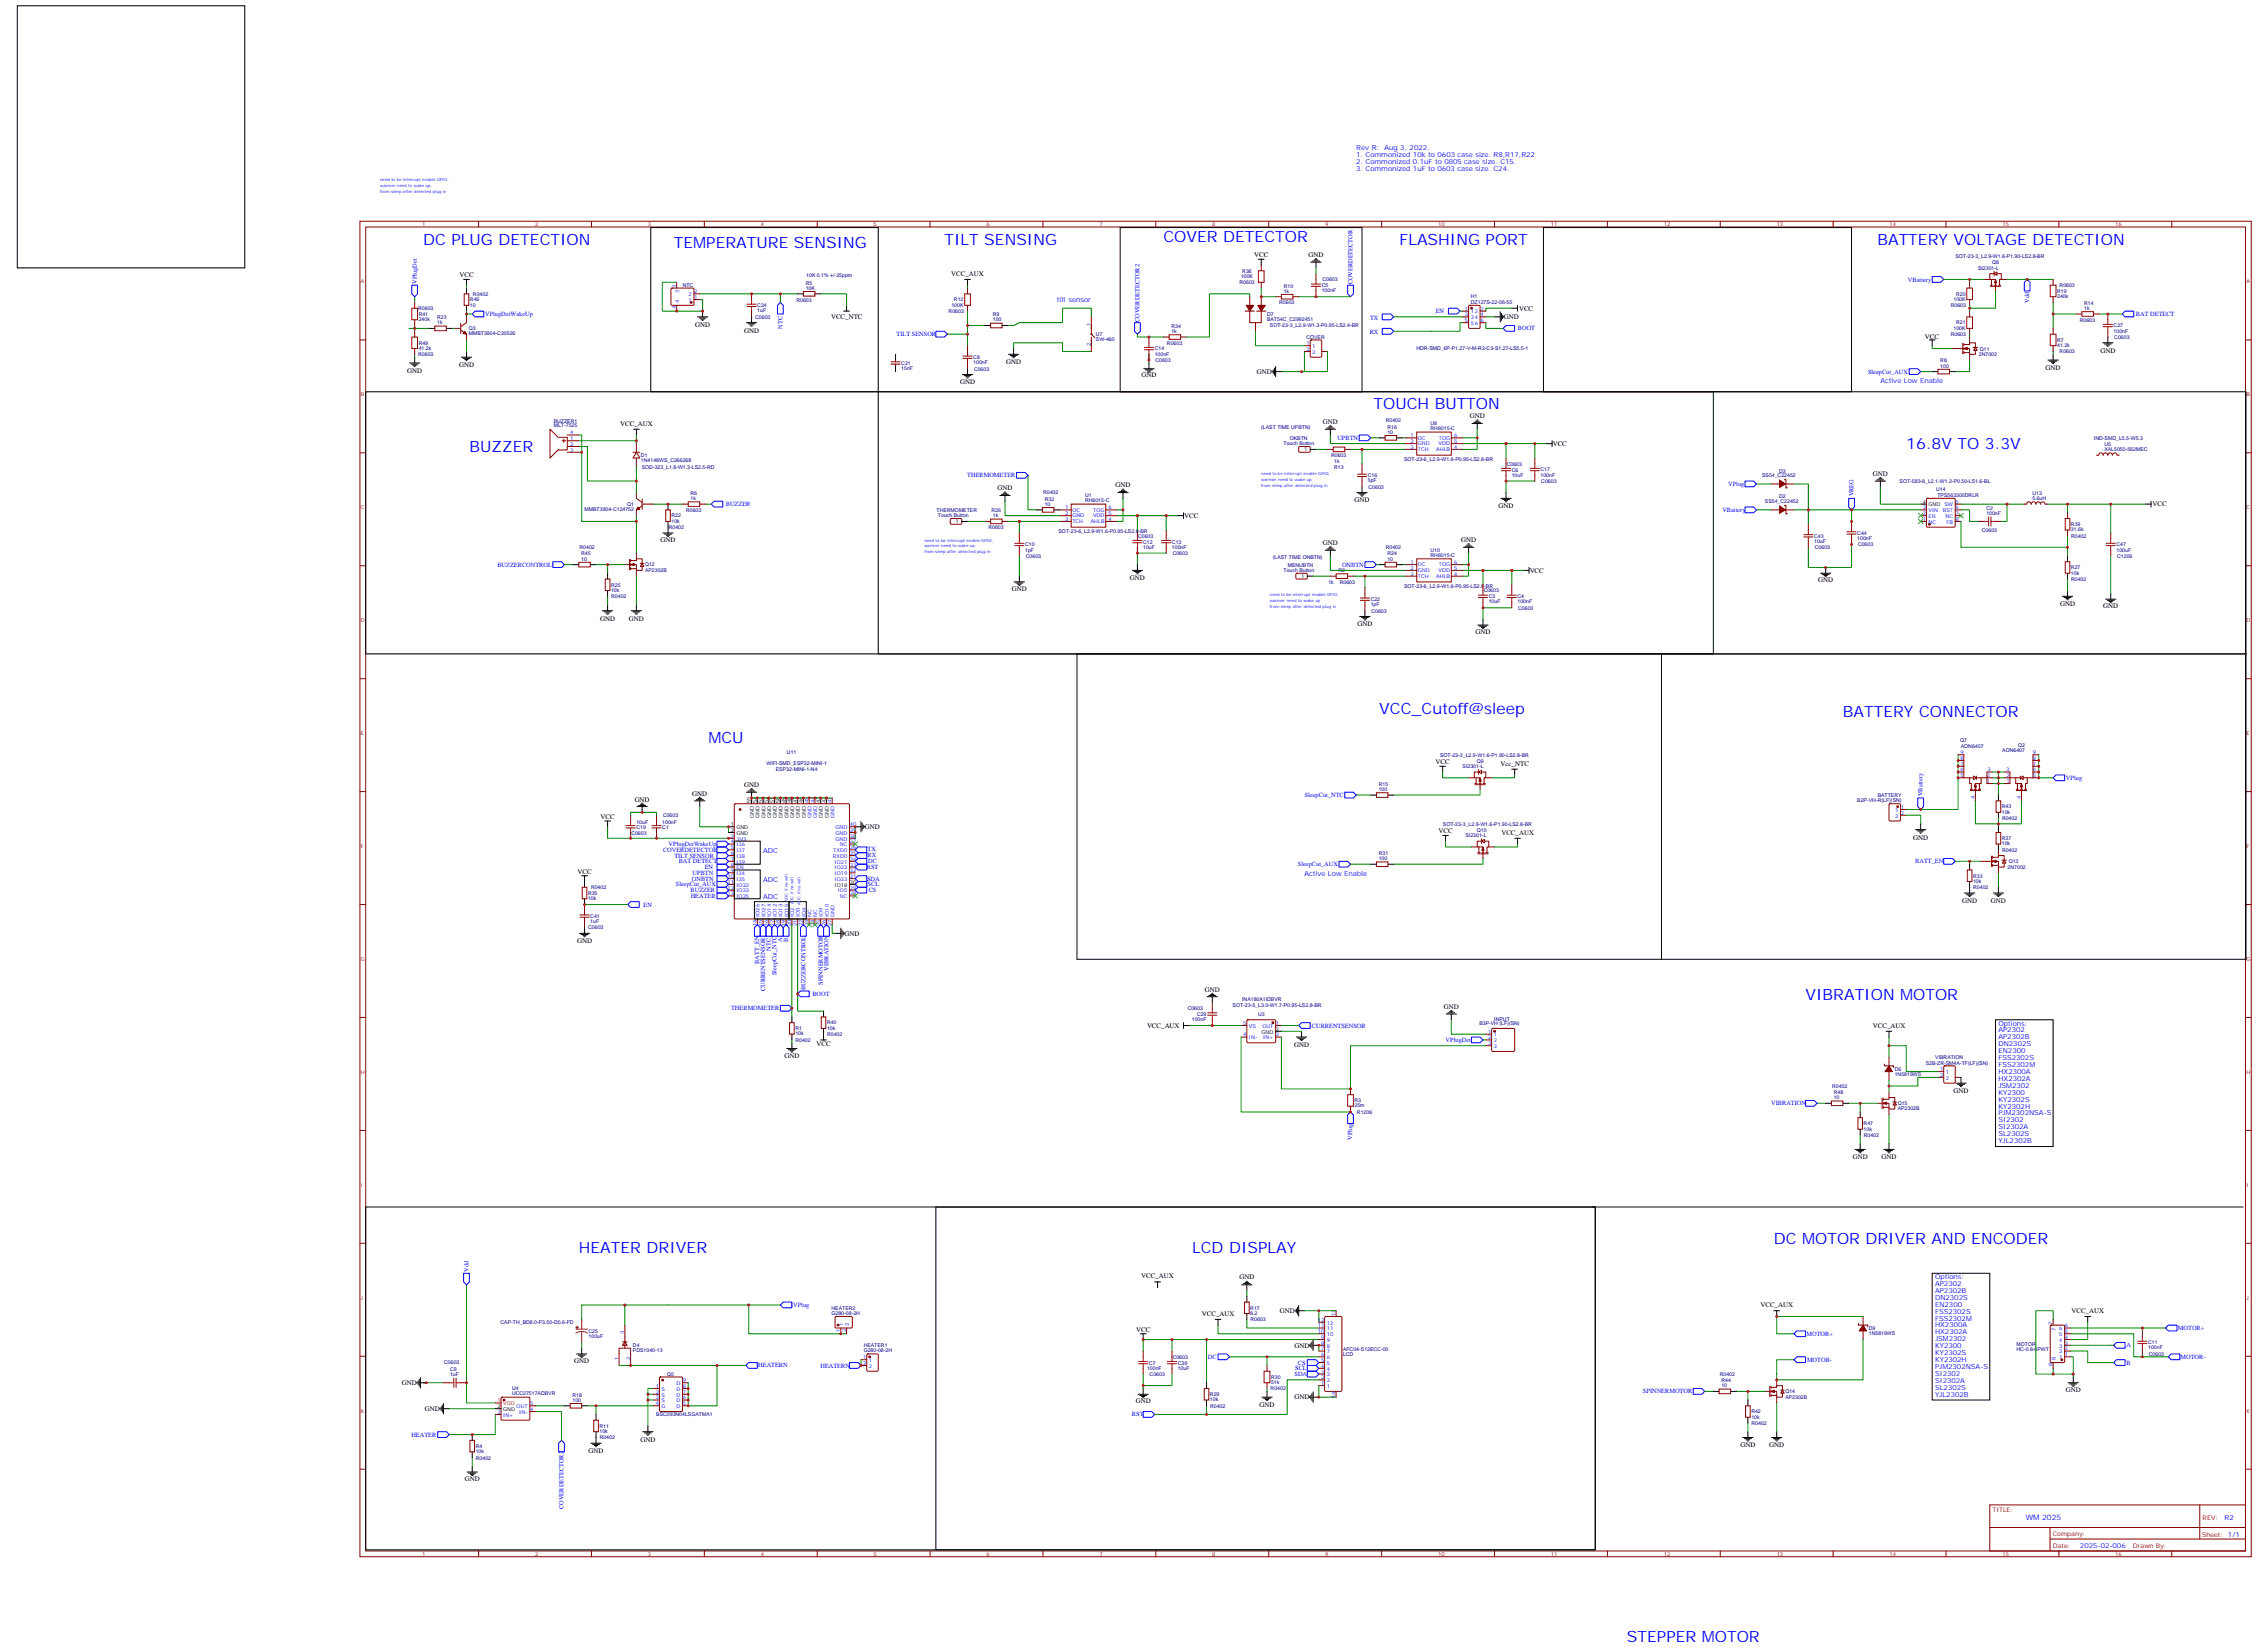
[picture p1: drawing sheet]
<svg xmlns="http://www.w3.org/2000/svg" width="1383mm" height="1011mm" viewBox="0 0 1383 1011" stroke-linecap="round" stroke-linejoin="round" font-family="sans-serif">
<defs><g id="words">
<g font-size="9.5" fill="#00f">
<text x="259" y="150">DC PLUG DETECTION</text>
<text x="579" y="150">TILT SENSING</text>
<text x="713" y="148">COVER DETECTOR</text>
<text x="857" y="150">FLASHING PORT</text>
<text x="1150" y="150">BATTERY VOLTAGE DETECTION</text>
<text x="413" y="152">TEMPERATURE SENSING</text>
<text x="841" y="250">TOUCH BUTTON</text>
<text x="1168" y="275">16.8V TO 3.3V</text>
<text x="288" y="277">BUZZER</text>
<text x="845" y="437">VCC_Cutoff@sleep</text>
<text x="1129" y="439">BATTERY CONNECTOR</text>
<text x="434" y="455">MCU</text>
<text x="1106" y="612">VIBRATION MOTOR</text>
<text x="355" y="767">HEATER DRIVER</text>
<text x="730" y="767">LCD DISPLAY</text>
<text x="1087" y="762">DC MOTOR DRIVER AND ENCODER</text>
<text x="997" y="1005">STEPPER MOTOR</text>
</g>
<text font-size="4.6" fill="#00f" x="1241" y="930">WM 2025</text>
<g font-size="4.2" fill="#00f">
<text x="831" y="92">Rev R:</text>
<text x="831" y="96">1. Commonized 10k to 0603 case size. R8,R17,R22</text>
<text x="848" y="92">Aug 3, 2022.</text>
<text x="831" y="100">2. Commonized 0.1uF to 0805 case size. C15.</text>
<text x="831" y="104">3. Commonized 1uF to 0603 case size. C24.</text>
<text x="647" y="185">tilt sensor</text>
<text x="1152" y="235">Active Low Enable</text>
<text x="467" y="522">ADC</text>
<text x="467" y="540">ADC</text>
<text x="799" y="536">Active Low Enable</text>
<text x="467" y="550">ADC</text>
<text x="1224" y="628">Options:</text>
<text x="1224" y="632">AP2302</text>
<text x="1224" y="636">AP2302B</text>
<text x="1224" y="641">DN2302S</text>
<text x="1224" y="645">EN2300</text>
<text x="1224" y="649">FSS2302S</text>
<text x="1224" y="653">FSS2302M</text>
<text x="1224" y="658">HX2300A</text>
<text x="1224" y="662">HX2302A</text>
<text x="1224" y="666">JSM2302</text>
<text x="1224" y="670">KY2300</text>
<text x="1224" y="675">KY2302S</text>
<text x="1224" y="679">KY2302H</text>
<text x="1224" y="683">PJM2302NSA-S</text>
<text x="1224" y="687">SI2302</text>
<text x="1224" y="691">SI2302A</text>
<text x="1224" y="696">SL2302S</text>
<text x="1224" y="700">YJL2302B</text>
<text x="1185" y="783">Options:</text>
<text x="1185" y="787">AP2302</text>
<text x="1185" y="792">AP2302B</text>
<text x="1185" y="796">DN2302S</text>
<text x="1185" y="800">EN2300</text>
<text x="1185" y="804">FSS2302S</text>
<text x="1185" y="809">FSS2302M</text>
<text x="1185" y="813">HX2300A</text>
<text x="1185" y="817">HX2302A</text>
<text x="1185" y="821">JSM2302</text>
<text x="1185" y="826">KY2300</text>
<text x="1185" y="830">KY2302S</text>
<text x="1185" y="834">KY2302H</text>
<text x="1185" y="838">PJM2302NSA-S</text>
<text x="1185" y="842">SI2302</text>
<text x="1185" y="847">SI2302A</text>
<text x="1185" y="851">SL2302S</text>
<text x="1185" y="855">YJL2302B</text>
<text x="1363" y="931">R2</text>
<text x="1274" y="948">2025-02-006</text>
</g>
<g font-size="4.2">
<text x="768" y="158">VCC</text>
<text x="802" y="157">GND</text>
<text x="281" y="170">VCC</text>
<text x="583" y="169">VCC_AUX</text>
<text x="931" y="190">VCC</text>
<text x="509" y="195">VCC_NTC</text>
<text x="921" y="195">GND</text>
<text x="426" y="200">GND</text>
<text x="456" y="204">GND</text>
<text x="1179" y="207">VCC</text>
<text x="1287" y="216">GND</text>
<text x="281" y="225">GND</text>
<text x="616" y="223">GND</text>
<text x="1253" y="227">GND</text>
<text x="249" y="228">GND</text>
<text x="699" y="231">GND</text>
<text x="770" y="229">GND</text>
<text x="588" y="235">GND</text>
<text x="900" y="256">GND</text>
<text x="380" y="261">VCC_AUX</text>
<text x="810" y="260">GND</text>
<text x="951" y="273">VCC</text>
<text x="1147" y="291">GND</text>
<text x="683" y="298">GND</text>
<text x="611" y="300">GND</text>
<text x="830" y="307">GND</text>
<text x="918" y="311">GND</text>
<text x="1319" y="310">VCC</text>
<text x="725" y="317">VCC</text>
<text x="405" y="332">GND</text>
<text x="810" y="334">GND</text>
<text x="895" y="332">GND</text>
<text x="937" y="351">VCC</text>
<text x="692" y="355">GND</text>
<text x="1114" y="357">GND</text>
<text x="620" y="362">GND</text>
<text x="1262" y="371">GND</text>
<text x="1288" y="373">GND</text>
<text x="368" y="380">GND</text>
<text x="385" y="380">GND</text>
<text x="831" y="383">GND</text>
<text x="904" y="388">GND</text>
<text x="879" y="468">VCC</text>
<text x="919" y="469">Vcc_NTC</text>
<text x="456" y="482">GND</text>
<text x="389" y="491">GND</text>
<text x="424" y="487">GND</text>
<text x="368" y="502">VCC</text>
<text x="530" y="508">GND</text>
<text x="881" y="510">VCC</text>
<text x="920" y="511">VCC_AUX</text>
<text x="1172" y="514">GND</text>
<text x="354" y="535">VCC</text>
<text x="1202" y="553">GND</text>
<text x="1220" y="553">GND</text>
<text x="517" y="573">GND</text>
<text x="353" y="577">GND</text>
<text x="738" y="607">GND</text>
<text x="884" y="618">GND</text>
<text x="703" y="629">VCC_AUX</text>
<text x="1147" y="629">VCC_AUX</text>
<text x="500" y="641">VCC</text>
<text x="793" y="641">GND</text>
<text x="480" y="648">GND</text>
<text x="1197" y="669">GND</text>
<text x="1135" y="710">GND</text>
<text x="1153" y="710">GND</text>
<text x="699" y="783">VCC_AUX</text>
<text x="759" y="783">GND</text>
<text x="784" y="804">GND</text>
<text x="1078" y="800">VCC_AUX</text>
<text x="1269" y="804">VCC_AUX</text>
<text x="736" y="806">VCC_AUX</text>
<text x="696" y="816">VCC</text>
<text x="793" y="825">GND</text>
<text x="352" y="835">GND</text>
<text x="246" y="848">GND</text>
<text x="793" y="857">GND</text>
<text x="1265" y="852">GND</text>
<text x="260" y="864">GND</text>
<text x="696" y="859">GND</text>
<text x="772" y="862">GND</text>
<text x="392" y="883">GND</text>
<text x="1066" y="886">GND</text>
<text x="1084" y="886">GND</text>
<text x="361" y="890">GND</text>
<text x="285" y="907">GND</text>
</g>
<g font-size="3.9" fill="#00f">
<text x="255" y="174" transform="rotate(-90 255 174)">VPlugDet</text>
<text x="1169" y="172">VBattery</text>
<text x="829" y="174" transform="rotate(-90 829 174)">COVERDETECTOR</text>
<text x="1243" y="185" transform="rotate(-90 1243 185)">Vdd</text>
<text x="879" y="192">EN</text>
<text x="297" y="193">VPlugDetWakeUp</text>
<text x="698" y="197" transform="rotate(-90 698 197)">COVERDETECTOR2</text>
<text x="839" y="196">TX</text>
<text x="1308" y="194">BAT DETECT</text>
<text x="479" y="201" transform="rotate(-90 479 201)">NTC</text>
<text x="930" y="202">BOOT</text>
<text x="549" y="206">TILT SENSOR</text>
<text x="839" y="205">RX</text>
<text x="1144" y="229">SleepCut_AUX</text>
<text x="819" y="269">UPBTN</text>
<text x="592" y="292">THERMOMETER</text>
<text x="1059" y="298">VPlug</text>
<text x="1135" y="304" transform="rotate(-90 1135 304)">VREG</text>
<text x="445" y="310">BUZZER</text>
<text x="1055" y="313">VBattery</text>
<text x="305" y="347">BUZZERCONTROL</text>
<text x="822" y="347">ONBTN</text>
<text x="1266" y="478">VPlug</text>
<text x="799" y="488">SleepCut_NTC</text>
<text x="1178" y="487" transform="rotate(-90 1178 487)">VBattery</text>
<text x="406" y="521">COVERDETECTOR</text>
<text x="410" y="518">VPlugDetWakeUp</text>
<text x="531" y="521">TX</text>
<text x="413" y="525">TILT SENSOR</text>
<text x="531" y="525">RX</text>
<text x="416" y="529">BAT DETECT</text>
<text x="432" y="532">EN</text>
<text x="531" y="532">RST</text>
<text x="532" y="529">DC</text>
<text x="795" y="530">SleepCut_AUX</text>
<text x="1173" y="529">BATT_EN</text>
<text x="424" y="539">ONBTN</text>
<text x="424" y="536">UPBTN</text>
<text x="531" y="539">SDA</text>
<text x="414" y="543">SleepCut_AUX</text>
<text x="531" y="543">SCL</text>
<text x="423" y="546">BUZZER</text>
<text x="423" y="550">HEATER</text>
<text x="532" y="546">CS</text>
<text x="394" y="555">EN</text>
<text x="479" y="577" transform="rotate(-90 479 577)">A</text>
<text x="483" y="577" transform="rotate(-90 483 577)">B</text>
<text x="472" y="582" transform="rotate(-90 472 582)">NTC</text>
<text x="465" y="590" transform="rotate(-90 465 590)">BATT_EN</text>
<text x="476" y="597" transform="rotate(-90 476 597)">SleepCut_NTC</text>
<text x="507" y="594" transform="rotate(-90 507 594)">VIBRATION</text>
<text x="504" y="603" transform="rotate(-90 504 603)">SPINNERMOTOR</text>
<text x="469" y="607" transform="rotate(-90 469 607)">CURRENTSENSOR</text>
<text x="493" y="606" transform="rotate(-90 493 606)">BUZZERCONTROL</text>
<text x="498" y="610">BOOT</text>
<text x="448" y="619">THERMOMETER</text>
<text x="804" y="629">CURRENTSENSOR</text>
<text x="886" y="638">VPlugDet</text>
<text x="1085" y="677">VIBRATION</text>
<text x="828" y="698" transform="rotate(-90 828 698)">VPlug</text>
<text x="287" y="779" transform="rotate(-90 287 779)">Vdd</text>
<text x="486" y="800">VPlug</text>
<text x="1334" y="814">MOTOR+</text>
<text x="1107" y="818">MOTOR+</text>
<text x="1303" y="825">A</text>
<text x="740" y="832">DC</text>
<text x="1107" y="834">MOTOR-</text>
<text x="1336" y="832">MOTOR-</text>
<text x="464" y="837">HEATERN</text>
<text x="503" y="838">HEATERN</text>
<text x="793" y="839">SCL</text>
<text x="795" y="836">CS</text>
<text x="1303" y="836">B</text>
<text x="793" y="843">SDA</text>
<text x="1006" y="853">SPINNERMOTOR</text>
<text x="693" y="867">RST</text>
<text x="252" y="880">HEATER</text>
<text x="345" y="924" transform="rotate(-90 345 924)">COVERDETECTOR2</text>
</g>
<g font-size="3.9" fill="#800">
<text x="1221" y="926">TITLE:</text>
<text x="1349" y="931">REV:</text>
<text x="1258" y="940">Company:</text>
<text x="1349" y="941">Sheet: 1/1</text>
<text x="1258" y="948">Date:</text>
<text x="1307" y="948">Drawn By:</text>
</g>
<g font-size="3.2" fill="#800">
<text x="259" y="138">1</text>
<text x="328" y="138">2</text>
<text x="397" y="138">3</text>
<text x="466" y="138">4</text>
<text x="535" y="138">5</text>
<text x="604" y="138">6</text>
<text x="673" y="138">7</text>
<text x="743" y="138">8</text>
<text x="812" y="138">9</text>
<text x="881" y="138">10</text>
<text x="950" y="138">11</text>
<text x="1019" y="138">12</text>
<text x="1088" y="138">13</text>
<text x="1157" y="138">14</text>
<text x="1227" y="138">15</text>
<text x="1296" y="138">16</text>
<text x="221" y="174">A</text>
<text x="1376" y="174">A</text>
<text x="221" y="243">B</text>
<text x="1376" y="243">B</text>
<text x="221" y="312">C</text>
<text x="1376" y="312">C</text>
<text x="221" y="381">D</text>
<text x="1376" y="381">D</text>
<text x="221" y="450">E</text>
<text x="1376" y="450">E</text>
<text x="221" y="519">F</text>
<text x="1376" y="519">F</text>
<text x="221" y="588">G</text>
<text x="1376" y="588">G</text>
<text x="221" y="658">H</text>
<text x="1376" y="658">H</text>
<text x="221" y="727">I</text>
<text x="1376" y="727">I</text>
<text x="221" y="796">J</text>
<text x="1376" y="796">J</text>
<text x="221" y="865">K</text>
<text x="1376" y="865">K</text>
<text x="259" y="953">1</text>
<text x="328" y="953">2</text>
<text x="397" y="953">3</text>
<text x="466" y="953">4</text>
<text x="535" y="953">5</text>
<text x="604" y="953">6</text>
<text x="673" y="953">7</text>
<text x="743" y="953">8</text>
<text x="812" y="953">9</text>
<text x="881" y="953">10</text>
<text x="950" y="953">11</text>
<text x="1019" y="953">12</text>
<text x="1088" y="953">13</text>
<text x="1157" y="953">14</text>
<text x="1227" y="953">15</text>
<text x="1296" y="953">16</text>
</g>
<g font-size="3.2" fill="#000080">
<text x="1198" y="158">SOT-23-3_L2.9-W1.6-P1.90-LS2.8-BR</text>
<text x="1220" y="162">Q8</text>
<text x="761" y="167">R36</text>
<text x="1212" y="165">SI2301-L</text>
<text x="494" y="169">10K 0.1% +/-25ppm</text>
<text x="760" y="171">100K</text>
<text x="810" y="172">C0603</text>
<text x="418" y="176">NTC</text>
<text x="494" y="177">10K</text>
<text x="494" y="174">R5</text>
<text x="759" y="174">R0603</text>
<text x="786" y="179">1k</text>
<text x="786" y="176">R10</text>
<text x="810" y="179">100nF</text>
<text x="810" y="176">C5</text>
<text x="1260" y="179">R19</text>
<text x="1262" y="176">R0603</text>
<text x="288" y="185">R46</text>
<text x="290" y="181">R0402</text>
<text x="488" y="185">R0603</text>
<text x="584" y="185">R12</text>
<text x="901" y="186">DZ127S-22-06-55</text>
<text x="901" y="183">H1</text>
<text x="1197" y="184">100K</text>
<text x="1198" y="181">R20</text>
<text x="1260" y="182">240k</text>
<text x="256" y="190">R0603</text>
<text x="288" y="188">10</text>
<text x="464" y="191">1uF</text>
<text x="464" y="188">C24</text>
<text x="581" y="192">R0603</text>
<text x="583" y="188">100K</text>
<text x="784" y="186">R0603</text>
<text x="1195" y="188">R0603</text>
<text x="1277" y="190">1k</text>
<text x="1277" y="187">R14</text>
<text x="256" y="197">240k</text>
<text x="256" y="193">R41</text>
<text x="268" y="195">R23</text>
<text x="463" y="195">C0603</text>
<text x="608" y="197">100</text>
<text x="608" y="194">R9</text>
<text x="776" y="197">BAT54C_C2992451</text>
<text x="776" y="193">D7</text>
<text x="1274" y="197">R0603</text>
<text x="268" y="199">1k</text>
<text x="287" y="202">Q3</text>
<text x="718" y="204">1k</text>
<text x="718" y="201">R34</text>
<text x="778" y="200">SOT-23-3_L2.9-W1.3-P0.95-LS2.4-BR</text>
<text x="1197" y="202">100K</text>
<text x="1198" y="199">R21</text>
<text x="1295" y="204">100nF</text>
<text x="1295" y="201">C27</text>
<text x="287" y="205">MMBT3904-C20526</text>
<text x="671" y="209">SW-460</text>
<text x="671" y="206">U7</text>
<text x="800" y="208">COVER</text>
<text x="1195" y="206">R0603</text>
<text x="1260" y="209">R7</text>
<text x="1295" y="208">C0603</text>
<text x="256" y="214">41.2k</text>
<text x="256" y="211">R49</text>
<text x="707" y="215">C14</text>
<text x="715" y="211">R0603</text>
<text x="868" y="215">HDR-SMD_6P-P1.27-V-M-R2-C3-S1.27-LS5.5-1</text>
<text x="1213" y="215">Q11</text>
<text x="1260" y="212">41.2k</text>
<text x="256" y="218">R0603</text>
<text x="596" y="220">C8</text>
<text x="707" y="218">100nF</text>
<text x="708" y="222">C0603</text>
<text x="1189" y="222">R8</text>
<text x="1212" y="218">2N7002</text>
<text x="1262" y="216">R0603</text>
<text x="552" y="227">15nF</text>
<text x="552" y="223">C21</text>
<text x="596" y="223">100nF</text>
<text x="597" y="227">C0603</text>
<text x="1189" y="225">100</text>
<text x="339" y="262">MLT-7525</text>
<text x="339" y="259">BUZZER1</text>
<text x="773" y="263">(LAST TIME UPBTN)</text>
<text x="849" y="259">R0402</text>
<text x="850" y="262">R16</text>
<text x="876" y="263">RH6015-C</text>
<text x="876" y="260">U8</text>
<text x="790" y="269">OKBTN</text>
<text x="850" y="266">10</text>
<text x="1283" y="269">IND-SMD_L5.5-W5.3</text>
<text x="786" y="273">Touch Button</text>
<text x="1289" y="273">U5</text>
<text x="393" y="280">D1</text>
<text x="815" y="280">R0603</text>
<text x="1289" y="276">XAL5050-562MEC</text>
<text x="393" y="283">1N4148WS_C266268</text>
<text x="393" y="287">SOD-323_L1.8-W1.3-LS2.5-RD</text>
<text x="817" y="287">R13</text>
<text x="817" y="283">1k</text>
<text x="860" y="282">SOT-23-6_L2.9-W1.6-P0.95-LS2.8-BR</text>
<text x="923" y="285">C0603</text>
<text x="838" y="292">C16</text>
<text x="926" y="292">10uF</text>
<text x="926" y="289">C6</text>
<text x="944" y="292">100nF</text>
<text x="944" y="289">C17</text>
<text x="1079" y="292">SS54_C22452</text>
<text x="1090" y="289">D3</text>
<text x="838" y="295">5pF</text>
<text x="838" y="299">C0603</text>
<text x="944" y="296">C0603</text>
<text x="1164" y="296">SOT-583-8_L2.1-W1.2-P0.50-LS1.6-BL</text>
<text x="423" y="303">R6</text>
<text x="639" y="303">R0402</text>
<text x="665" y="304">U1</text>
<text x="1090" y="305">D2</text>
<text x="1186" y="301">U14</text>
<text x="1187" y="304">TPS563300DRLR</text>
<text x="1245" y="303">U13</text>
<text x="384" y="310">Q1</text>
<text x="423" y="306">1k</text>
<text x="640" y="310">10</text>
<text x="640" y="307">R32</text>
<text x="665" y="308">RH6015-C</text>
<text x="1081" y="308">SS54_C22452</text>
<text x="1245" y="306">5.6uH</text>
<text x="358" y="313">MMBT3904-C124752</text>
<text x="411" y="317">R22</text>
<text x="420" y="313">R0603</text>
<text x="574" y="313">THERMOMETER</text>
<text x="575" y="317">Touch Button</text>
<text x="607" y="313">R26</text>
<text x="608" y="317">1k</text>
<text x="1217" y="315">100nF</text>
<text x="1217" y="312">C2</text>
<text x="410" y="324">R0402</text>
<text x="411" y="320">10k</text>
<text x="605" y="324">R0603</text>
<text x="1269" y="322">R39</text>
<text x="648" y="326">SOT-23-6_L2.9-W1.6-P0.95-LS2.8-BR</text>
<text x="697" y="329">C0603</text>
<text x="1111" y="329">C43</text>
<text x="1138" y="327">C44</text>
<text x="1214" y="326">C0603</text>
<text x="1269" y="325">31.6k</text>
<text x="1269" y="329">R0402</text>
<text x="628" y="335">C10</text>
<text x="700" y="336">10uF</text>
<text x="700" y="333">C12</text>
<text x="718" y="336">100nF</text>
<text x="718" y="333">C13</text>
<text x="1111" y="332">10uF</text>
<text x="1138" y="331">100nF</text>
<text x="1138" y="335">C0603</text>
<text x="1296" y="335">C47</text>
<text x="355" y="336">R0402</text>
<text x="356" y="340">R45</text>
<text x="628" y="338">1pF</text>
<text x="628" y="342">C0603</text>
<text x="718" y="340">C0603</text>
<text x="849" y="336">R0402</text>
<text x="850" y="340">R24</text>
<text x="876" y="341">RH6015-C</text>
<text x="876" y="338">U10</text>
<text x="1112" y="336">C0603</text>
<text x="1296" y="338">100uF</text>
<text x="1297" y="342">C1206</text>
<text x="356" y="343">10</text>
<text x="395" y="347">Q12</text>
<text x="780" y="342">(LAST TIME ONBTN)</text>
<text x="789" y="347">MENUBTN</text>
<text x="850" y="343">10</text>
<text x="395" y="350">AP2302B</text>
<text x="786" y="350">Touch Button</text>
<text x="820" y="350">R2</text>
<text x="1269" y="352">10k</text>
<text x="1269" y="349">R27</text>
<text x="374" y="359">R25</text>
<text x="814" y="357">1k</text>
<text x="821" y="357">R0603</text>
<text x="860" y="360">SOT-23-6_L2.9-W1.6-P0.95-LS2.8-BR</text>
<text x="1269" y="356">R0402</text>
<text x="374" y="362">10k</text>
<text x="909" y="363">C0603</text>
<text x="374" y="366">R0402</text>
<text x="840" y="371">1pF</text>
<text x="840" y="368">C22</text>
<text x="912" y="369">10uF</text>
<text x="912" y="366">C3</text>
<text x="930" y="369">100nF</text>
<text x="930" y="366">C4</text>
<text x="840" y="375">C0603</text>
<text x="930" y="373">C0603</text>
<text x="1201" y="454">Q7</text>
<text x="482" y="462">U11</text>
<text x="1201" y="458">AON6407</text>
<text x="1227" y="461">AON6407</text>
<text x="1236" y="457">Q2</text>
<text x="882" y="463">SOT-23-3_L2.9-W1.6-P1.90-LS2.8-BR</text>
<text x="905" y="467">Q9</text>
<text x="470" y="469">WIFI-SMD_ESP32-MINI-1</text>
<text x="475" y="472">ESP32-MINI-1-N4</text>
<text x="896" y="470">SI2301-L</text>
<text x="845" y="484">100</text>
<text x="845" y="481">R15</text>
<text x="1138" y="491">B2P-VH-R(LF)(SN)</text>
<text x="1150" y="488">BATTERY</text>
<text x="1226" y="495">R43</text>
<text x="406" y="500">C0603</text>
<text x="1226" y="498">10k</text>
<text x="1226" y="502">R0402</text>
<text x="390" y="504">10uF</text>
<text x="390" y="507">C19</text>
<text x="406" y="504">100nF</text>
<text x="406" y="508">C1</text>
<text x="884" y="506">SOT-23-3_L2.9-W1.6-P1.90-LS2.8-BR</text>
<text x="905" y="509">Q10</text>
<text x="387" y="511">C0603</text>
<text x="898" y="513">SI2301-L</text>
<text x="1226" y="514">R37</text>
<text x="1226" y="518">10k</text>
<text x="1226" y="521">R0402</text>
<text x="845" y="527">100</text>
<text x="845" y="524">R31</text>
<text x="1230" y="532">2N7002</text>
<text x="1230" y="529">Q13</text>
<text x="1209" y="537">R33</text>
<text x="362" y="544">R0402</text>
<text x="1209" y="541">10k</text>
<text x="1209" y="544">R0402</text>
<text x="360" y="551">10k</text>
<text x="360" y="548">R35</text>
<text x="362" y="562">C41</text>
<text x="360" y="569">C0603</text>
<text x="362" y="565">1uF</text>
<text x="755" y="617">SOT-23-5_L3.0-W1.7-P0.95-LS2.8-BR</text>
<text x="761" y="613">INA180A1IDBVR</text>
<text x="728" y="619">C0603</text>
<text x="733" y="622">C29</text>
<text x="771" y="622">U3</text>
<text x="507" y="627">R40</text>
<text x="730" y="625">100nF</text>
<text x="906" y="627">B3P-VH (LF)(SN)</text>
<text x="915" y="625">INPUT</text>
<text x="487" y="634">10k</text>
<text x="487" y="631">R1</text>
<text x="507" y="631">10k</text>
<text x="507" y="634">R0402</text>
<text x="487" y="638">R0402</text>
<text x="1180" y="652">S2B-ZR-SM4A-TF(LF)(SN)</text>
<text x="1185" y="648">VIBRATION</text>
<text x="1161" y="659">1N5819WS</text>
<text x="1161" y="656">D6</text>
<text x="1122" y="666">R0402</text>
<text x="1123" y="670">R48</text>
<text x="830" y="675">R3</text>
<text x="1123" y="673">10</text>
<text x="1162" y="677">Q15</text>
<text x="830" y="678">25m</text>
<text x="831" y="682">R1206</text>
<text x="1162" y="680">AP2302B</text>
<text x="1142" y="689">R47</text>
<text x="1142" y="692">10k</text>
<text x="1142" y="696">R0402</text>
<text x="509" y="802">HEATER2</text>
<text x="766" y="802">R17</text>
<text x="509" y="805">G280-08-2H</text>
<text x="766" y="805">8.2</text>
<text x="766" y="809">R0603</text>
<text x="307" y="811">CAP-TH_BD8.0-P3.50-D0.6-FD</text>
<text x="1145" y="814">D9</text>
<text x="361" y="819">100uF</text>
<text x="361" y="816">C25</text>
<text x="1145" y="818">1N5819WS</text>
<text x="388" y="825">D4</text>
<text x="529" y="828">G280-08-2H</text>
<text x="529" y="825">HEATER1</text>
<text x="823" y="827">AFC04-S12ECC-00</text>
<text x="1235" y="827">HC-0.8-6PWT</text>
<text x="1235" y="824">MOTOR</text>
<text x="1316" y="826">100nF</text>
<text x="1316" y="823">C11</text>
<text x="388" y="828">PDS1040-13</text>
<text x="718" y="832">C0603</text>
<text x="823" y="830">LCD</text>
<text x="1316" y="830">C0603</text>
<text x="272" y="835">C0603</text>
<text x="276" y="840">C9</text>
<text x="703" y="839">100nF</text>
<text x="704" y="836">C7</text>
<text x="721" y="839">10uF</text>
<text x="721" y="836">C39</text>
<text x="276" y="843">1uF</text>
<text x="409" y="843">Q5</text>
<text x="704" y="843">C0603</text>
<text x="779" y="844">R30</text>
<text x="1053" y="843">R0402</text>
<text x="314" y="851">U4</text>
<text x="778" y="851">R0402</text>
<text x="779" y="847">51k</text>
<text x="1054" y="849">10</text>
<text x="1054" y="846">R44</text>
<text x="314" y="854">UCC27517ADBVR</text>
<text x="351" y="855">R18</text>
<text x="741" y="855">R29</text>
<text x="1094" y="856">AP2302B</text>
<text x="1094" y="853">Q14</text>
<text x="351" y="858">100</text>
<text x="741" y="858">10k</text>
<text x="741" y="862">R0402</text>
<text x="402" y="867">BSC093N04LSGATMA1</text>
<text x="1073" y="869">10k</text>
<text x="1073" y="865">R42</text>
<text x="367" y="874">R11</text>
<text x="1073" y="873">R0402</text>
<text x="367" y="877">10k</text>
<text x="367" y="881">R0402</text>
<text x="291" y="887">R4</text>
<text x="291" y="890">10k</text>
<text x="291" y="894">R0402</text>
</g>
<g font-size="3.2" fill="#00f">
<text x="414" y="176" transform="rotate(-90 414 176)">3</text>
<text x="416" y="180" transform="rotate(-90 416 180)">3</text>
<text x="425" y="180">2</text>
<text x="416" y="186" transform="rotate(-90 416 186)">4</text>
<text x="422" y="185">1</text>
<text x="422" y="181">2</text>
<text x="425" y="183">1</text>
<text x="414" y="189" transform="rotate(-90 414 189)">4</text>
<text x="897" y="190">1</text>
<text x="901" y="192">12</text>
<text x="907" y="190">2</text>
<text x="897" y="194">3</text>
<text x="897" y="197">5</text>
<text x="901" y="195">34</text>
<text x="907" y="197">6</text>
<text x="907" y="194">4</text>
<text x="668" y="199" transform="rotate(-90 668 199)">1</text>
<text x="901" y="199">56</text>
<text x="668" y="212" transform="rotate(-90 668 212)">2</text>
<text x="800" y="211">1</text>
<text x="800" y="215">2</text>
<text x="804" y="213">1</text>
<text x="804" y="217">2</text>
<text x="349" y="266">4</text>
<text x="349" y="270">1</text>
<text x="864" y="268">1</text>
<text x="869" y="269">OC</text>
<text x="881" y="269">TOG</text>
<text x="891" y="268">6</text>
<text x="349" y="273">2</text>
<text x="864" y="271">2</text>
<text x="864" y="275">3</text>
<text x="869" y="273">GND</text>
<text x="881" y="273">VDD</text>
<text x="891" y="275">4</text>
<text x="891" y="271">5</text>
<text x="349" y="277">3</text>
<text x="869" y="276">TCH</text>
<text x="880" y="276">AHLB</text>
<text x="652" y="312">1</text>
<text x="679" y="312">6</text>
<text x="1178" y="312">3</text>
<text x="1191" y="310">SW</text>
<text x="1198" y="308">5</text>
<text x="1198" y="312">6</text>
<text x="652" y="315">2</text>
<text x="657" y="313">OC</text>
<text x="657" y="317">GND</text>
<text x="670" y="317">VDD</text>
<text x="670" y="313">TOG</text>
<text x="679" y="315">5</text>
<text x="1178" y="315">2</text>
<text x="1181" y="317">EN</text>
<text x="1181" y="314">VIN</text>
<text x="1190" y="314">BST</text>
<text x="1192" y="317">NC</text>
<text x="1198" y="315">7</text>
<text x="652" y="319">3</text>
<text x="657" y="320">TCH</text>
<text x="668" y="320">AHLB</text>
<text x="679" y="319">4</text>
<text x="1178" y="319">1</text>
<text x="1181" y="321">NC</text>
<text x="1192" y="321">FB</text>
<text x="1198" y="319">8</text>
<text x="864" y="345">1</text>
<text x="869" y="347">OC</text>
<text x="881" y="347">TOG</text>
<text x="891" y="345">6</text>
<text x="864" y="349">2</text>
<text x="864" y="352">3</text>
<text x="869" y="350">GND</text>
<text x="869" y="354">TCH</text>
<text x="880" y="354">AHLB</text>
<text x="881" y="350">VDD</text>
<text x="891" y="352">4</text>
<text x="891" y="349">5</text>
<text x="1201" y="462">9</text>
<text x="1245" y="462">9</text>
<text x="1201" y="465">8</text>
<text x="1245" y="465">8</text>
<text x="1201" y="472">6</text>
<text x="1201" y="469">7</text>
<text x="1217" y="472">3</text>
<text x="1229" y="472">3</text>
<text x="1245" y="472">6</text>
<text x="1245" y="469">7</text>
<text x="1201" y="476">5</text>
<text x="1217" y="479">1</text>
<text x="1217" y="476">2</text>
<text x="1229" y="479">1</text>
<text x="1229" y="476">2</text>
<text x="1245" y="476">5</text>
<text x="495" y="492" transform="rotate(-90 495 492)">45</text>
<text x="499" y="492" transform="rotate(-90 499 492)">44</text>
<text x="509" y="492" transform="rotate(-90 509 492)">41</text>
<text x="1210" y="489" transform="rotate(-90 1210 489)">4</text>
<text x="1238" y="489" transform="rotate(-90 1238 489)">4</text>
<text x="1161" y="497">1</text>
<text x="1164" y="495">1</text>
<text x="497" y="501" transform="rotate(-90 497 501)">GND</text>
<text x="501" y="501" transform="rotate(-90 501 501)">GND</text>
<text x="511" y="501" transform="rotate(-90 511 501)">GND</text>
<text x="1161" y="501">2</text>
<text x="1164" y="499">2</text>
<text x="512" y="508">GND</text>
<text x="521" y="506">40</text>
<text x="521" y="509">39</text>
<text x="448" y="513">3</text>
<text x="451" y="515">3V3</text>
<text x="512" y="511">GND</text>
<text x="512" y="515">GND</text>
<text x="521" y="513">38</text>
<text x="448" y="520">5</text>
<text x="448" y="516">4</text>
<text x="451" y="522">I37</text>
<text x="451" y="518">I36</text>
<text x="510" y="522">TXD0</text>
<text x="514" y="518">NC</text>
<text x="521" y="516">37</text>
<text x="521" y="520">36</text>
<text x="448" y="527">7</text>
<text x="448" y="524">6</text>
<text x="451" y="525">I38</text>
<text x="510" y="525">RXD0</text>
<text x="521" y="524">35</text>
<text x="521" y="527">34</text>
<text x="448" y="531">8</text>
<text x="451" y="532">EN</text>
<text x="451" y="529">I39</text>
<text x="511" y="529">IO21</text>
<text x="511" y="532">IO22</text>
<text x="521" y="531">33</text>
<text x="446" y="538">10</text>
<text x="448" y="534">9</text>
<text x="451" y="539">I35</text>
<text x="451" y="536">I34</text>
<text x="511" y="536">IO19</text>
<text x="511" y="539">IO23</text>
<text x="521" y="534">32</text>
<text x="521" y="538">31</text>
<text x="446" y="545">12</text>
<text x="446" y="541">11</text>
<text x="451" y="543">IO32</text>
<text x="521" y="545">29</text>
<text x="446" y="548">13</text>
<text x="451" y="550">IO25</text>
<text x="451" y="546">IO33</text>
<text x="513" y="546">IO5</text>
<text x="514" y="550">NC</text>
<text x="521" y="548">28</text>
<text x="465" y="561" transform="rotate(-90 465 561)">IO26</text>
<text x="469" y="561" transform="rotate(-90 469 561)">IO27</text>
<text x="472" y="561" transform="rotate(-90 472 561)">IO14</text>
<text x="476" y="561" transform="rotate(-90 476 561)">IO12</text>
<text x="479" y="561" transform="rotate(-90 479 561)">IO13</text>
<text x="483" y="561" transform="rotate(-90 483 561)">IO15</text>
<text x="486" y="561" transform="rotate(-90 486 561)">IO2</text>
<text x="490" y="561" transform="rotate(-90 490 561)">IO0</text>
<text x="494" y="561" transform="rotate(-90 494 561)">IO4</text>
<text x="497" y="561" transform="rotate(-90 497 561)">NC</text>
<text x="501" y="561" transform="rotate(-90 501 561)">NC</text>
<text x="504" y="561" transform="rotate(-90 504 561)">IO9</text>
<text x="508" y="561" transform="rotate(-90 508 561)">IO10</text>
<text x="511" y="561" transform="rotate(-90 511 561)">GND</text>
<text x="464" y="567" transform="rotate(-90 464 567)">14</text>
<text x="467" y="567" transform="rotate(-90 467 567)">15</text>
<text x="471" y="567" transform="rotate(-90 471 567)">16</text>
<text x="474" y="567" transform="rotate(-90 474 567)">17</text>
<text x="478" y="567" transform="rotate(-90 478 567)">18</text>
<text x="481" y="567" transform="rotate(-90 481 567)">19</text>
<text x="485" y="567" transform="rotate(-90 485 567)">20</text>
<text x="488" y="567" transform="rotate(-90 488 567)">21</text>
<text x="492" y="567" transform="rotate(-90 492 567)">22</text>
<text x="495" y="567" transform="rotate(-90 495 567)">23</text>
<text x="499" y="567" transform="rotate(-90 499 567)">24</text>
<text x="502" y="567" transform="rotate(-90 502 567)">25</text>
<text x="506" y="567" transform="rotate(-90 506 567)">26</text>
<text x="509" y="567" transform="rotate(-90 509 567)">27</text>
<text x="762" y="628">5</text>
<text x="765" y="629">VS</text>
<text x="773" y="629">OUT</text>
<text x="782" y="628">1</text>
<text x="762" y="635">4</text>
<text x="782" y="635">3</text>
<text x="912" y="633">1</text>
<text x="915" y="635">1</text>
<text x="765" y="636">IN-</text>
<text x="774" y="636">IN+</text>
<text x="912" y="636">2</text>
<text x="912" y="640">3</text>
<text x="915" y="638">2</text>
<text x="915" y="642">3</text>
<text x="1188" y="656">1</text>
<text x="1188" y="659">2</text>
<text x="1192" y="658">1</text>
<text x="1192" y="661">2</text>
<text x="807" y="809">12</text>
<text x="818" y="806" transform="rotate(-90 818 806)">13</text>
<text x="515" y="815" transform="rotate(-90 515 815)">1</text>
<text x="516" y="812" transform="rotate(-90 516 812)">1</text>
<text x="518" y="815" transform="rotate(-90 518 815)">2</text>
<text x="520" y="812" transform="rotate(-90 520 812)">2</text>
<text x="807" y="813">11</text>
<text x="813" y="815">11</text>
<text x="813" y="811">12</text>
<text x="1257" y="811" transform="rotate(-90 1257 811)">7</text>
<text x="1259" y="815" transform="rotate(-90 1259 815)">7</text>
<text x="1261" y="815">6</text>
<text x="1265" y="813">6</text>
<text x="382" y="817" transform="rotate(-90 382 817)">3</text>
<text x="807" y="816">10</text>
<text x="809" y="820">9</text>
<text x="813" y="822">9</text>
<text x="813" y="818">10</text>
<text x="1261" y="822">4</text>
<text x="1261" y="818">5</text>
<text x="1265" y="820">4</text>
<text x="1265" y="816">5</text>
<text x="809" y="827">7</text>
<text x="809" y="823">8</text>
<text x="813" y="825">8</text>
<text x="1261" y="825">3</text>
<text x="1265" y="827">2</text>
<text x="1265" y="823">3</text>
<text x="379" y="833" transform="rotate(-90 379 833)">1</text>
<text x="386" y="833" transform="rotate(-90 386 833)">2</text>
<text x="529" y="832">1</text>
<text x="532" y="834">1</text>
<text x="809" y="834">5</text>
<text x="809" y="830">6</text>
<text x="813" y="832">6</text>
<text x="813" y="829">7</text>
<text x="1259" y="833" transform="rotate(-90 1259 833)">8</text>
<text x="1261" y="832">1</text>
<text x="1261" y="829">2</text>
<text x="1265" y="830">1</text>
<text x="529" y="836">2</text>
<text x="532" y="837">2</text>
<text x="809" y="837">4</text>
<text x="813" y="839">4</text>
<text x="813" y="836">5</text>
<text x="1257" y="837" transform="rotate(-90 1257 837)">8</text>
<text x="809" y="845">2</text>
<text x="809" y="841">3</text>
<text x="813" y="843">3</text>
<text x="402" y="850">1</text>
<text x="405" y="852">S</text>
<text x="414" y="852">D</text>
<text x="414" y="848">D</text>
<text x="418" y="850">8</text>
<text x="418" y="846">9</text>
<text x="809" y="848">1</text>
<text x="813" y="850">1</text>
<text x="813" y="846">2</text>
<text x="402" y="853">2</text>
<text x="402" y="857">3</text>
<text x="405" y="855">S</text>
<text x="414" y="855">D</text>
<text x="418" y="857">6</text>
<text x="418" y="853">7</text>
<text x="818" y="856" transform="rotate(-90 818 856)">14</text>
<text x="316" y="862">OUT</text>
<text x="325" y="864">4</text>
<text x="325" y="860">5</text>
<text x="402" y="860">4</text>
<text x="405" y="859">S</text>
<text x="405" y="862">G</text>
<text x="414" y="862">D</text>
<text x="414" y="859">D</text>
<text x="418" y="860">5</text>
<text x="305" y="866">3</text>
<text x="308" y="867">IN+</text>
<text x="318" y="866">IN-</text>
</g>
<g font-size="3.2">
<text x="799" y="276">1</text>
<text x="1178" y="308">4</text>
<text x="1181" y="310">GND</text>
<text x="585" y="320">1</text>
<text x="797" y="354">1</text>
<text x="460" y="492" transform="rotate(-90 460 492)">55</text>
<text x="464" y="492" transform="rotate(-90 464 492)">54</text>
<text x="467" y="492" transform="rotate(-90 467 492)">53</text>
<text x="471" y="492" transform="rotate(-90 471 492)">52</text>
<text x="474" y="492" transform="rotate(-90 474 492)">51</text>
<text x="478" y="492" transform="rotate(-90 478 492)">50</text>
<text x="481" y="492" transform="rotate(-90 481 492)">49</text>
<text x="485" y="492" transform="rotate(-90 485 492)">48</text>
<text x="488" y="492" transform="rotate(-90 488 492)">47</text>
<text x="492" y="492" transform="rotate(-90 492 492)">46</text>
<text x="502" y="492" transform="rotate(-90 502 492)">43</text>
<text x="506" y="492" transform="rotate(-90 506 492)">42</text>
<text x="462" y="501" transform="rotate(-90 462 501)">GND</text>
<text x="465" y="501" transform="rotate(-90 465 501)">GND</text>
<text x="469" y="501" transform="rotate(-90 469 501)">GND</text>
<text x="472" y="501" transform="rotate(-90 472 501)">GND</text>
<text x="476" y="501" transform="rotate(-90 476 501)">GND</text>
<text x="479" y="501" transform="rotate(-90 479 501)">GND</text>
<text x="483" y="501" transform="rotate(-90 483 501)">GND</text>
<text x="486" y="501" transform="rotate(-90 486 501)">GND</text>
<text x="490" y="501" transform="rotate(-90 490 501)">GND</text>
<text x="494" y="501" transform="rotate(-90 494 501)">GND</text>
<text x="504" y="501" transform="rotate(-90 504 501)">GND</text>
<text x="508" y="501" transform="rotate(-90 508 501)">GND</text>
<text x="448" y="509">2</text>
<text x="448" y="506">1</text>
<text x="451" y="508">GND</text>
<text x="451" y="511">GND</text>
<text x="511" y="543">IO18</text>
<text x="521" y="541">30</text>
<text x="773" y="633">GND</text>
<text x="782" y="631">2</text>
<text x="305" y="862">2</text>
<text x="308" y="864">GND</text>
</g>
<g font-size="3.2" fill="#f00">
<text x="305" y="859">1</text>
<text x="308" y="860">VDD</text>
</g>
<g font-size="2.5" fill="#00f">
<text x="233" y="111">need to be interrupt enable GPIO,</text>
<text x="233" y="118">from sleep after detected plug in</text>
<text x="233" y="115">warmer need to wake up</text>
<text x="773" y="291">need to be interrupt enable GPIO,</text>
<text x="773" y="298">from sleep after detected plug in</text>
<text x="773" y="295">warmer need to wake up</text>
<text x="566" y="335">warmer need to wake up</text>
<text x="566" y="332">need to be interrupt enable GPIO,</text>
<text x="566" y="339">from sleep after detected plug in</text>
<text x="778" y="365">need to be interrupt enable GPIO,</text>
<text x="778" y="369">warmer need to wake up</text>
<text x="778" y="372">from sleep after detected plug in</text>
<text x="483" y="552" transform="rotate(-90 483 552)">ADC if no wifi</text>
<text x="486" y="554" transform="rotate(-90 486 554)">ADC if no wifi</text>
<text x="490" y="554" transform="rotate(-90 490 554)">ADC if no wifi</text>
</g>
</g></defs>
<g fill="none" stroke="#870000" stroke-width=".61">
<path d="M220 135h1159v818h-1159zM224 139h1151v811h-1151zM293 135v4M362 135v4M431 135v4M501 135v4M570 135v4M639 135v4M708 135v4M777 135v4M846 135v4M915 135v4"/>
<path d="M985 135v4M1054 135v4M1123 135v4M1192 135v4M1261 135v4M1330 135v4M460 180v3M492 179h7v2h-7zM593 176v4M1215 171h4M1219 175h7M1219 175h2"/>
<path d="M1220 171v4M1221 168h-2v3h3v7M1222 175h1M1222 171l1 2h-1zM1223 168h3v3h-1v4M1224 175h2M1226 171h3M460 190v4M593 187v3M896 190h4M896 198h4M896 194h4"/>
<path d="M900 187h6h1v13l-1 1h-6zM907 190h3M907 198h3M907 194h3M1272 192h3M1282 192h4M1291 192v4M220 208h4M1291 203v3M1375 208h4M220 277h4M337 263l5 5h5v8h-5l-5 4z"/>
<path d="M344 270h2M345 269v2M347 270h8M347 266h8M347 277h8M347 273h8M388 277h4M390 277l2 3h-4zM390 272v5M796 274l6-1 1 3-7 1zM813 275h4M824 275h3"/>
<path d="M861 268h7M861 272h7M861 275h7M868 265h21v14h-21zM889 268h7M889 272h7M889 275h7M1375 277h4M390 280v6M923 280v4M923 291v4M940 280v4"/>
<path d="M940 291v4M390 302v3l3 3M393 310l-3 2v4M393 309h7M393 306v6M418 309h4M429 309h3M220 346h4M794 351h6l1 3h-7zM815 353h3M825 353h4M861 346h7"/>
<path d="M861 349h7M861 353h7M868 342h21v14h-21zM889 346h7M889 349h7M889 353h7M908 358v4M926 358v4M1375 346h4M908 369v3M926 369v3M220 416h4"/>
<path d="M1375 416h4M220 485h4M386 499v4M402 499v4M450 492h70v70h-70zM496 489v3M499 489v3M510 489v3M1375 485h4M386 510v3M402 510v3M446 513h4"/>
<path d="M446 517h4M520 506h4M520 510h4M520 513h4M520 517h4M446 520h4M446 524h4M446 527h4M446 531h4M446 534h4M446 538h4M520 520h4"/>
<path d="M520 524h4M520 527h4M520 531h4M520 534h4M520 538h4M220 554h4M358 554v3M446 545h4M446 549h4M446 542h4M520 545h4M520 549h4"/>
<path d="M1375 554h4M358 564v4M464 563v3M467 563v3M471 563v3M474 563v3M478 563v3M482 563v3M485 563v3M489 563v3M492 563v3M496 563v3"/>
<path d="M499 563v3M503 563v3M506 563v3M510 563v3M220 623h4M1375 623h4M220 692h4M1375 692h4M220 761h4M1375 761h4M383 811v15M220 830h4"/>
<path d="M379 836v-10h7v10M381 822h3M383 822l1 2h-3zM1375 830h4M272 847h3M282 847h4M220 900h4M1375 900h4M1219 921h156v29h-156zM1219 935h156M1256 935v14M1347 921v21"/>
<path d="M293 950v3M362 950v3M431 950v3M501 950v3M570 950v3M639 950v3M708 950v3M777 950v3M846 950v3M915 950v3M985 950v3M1054 950v3"/>
<path d="M1123 950v3M1192 950v3M1256 942h119M1261 950v3M1330 950v3"/>
</g>
<g fill="none" stroke="#000" stroke-width=".61">
<path d="M399 139h139v101h-139zM686 139h148v101h-148zM945 139h189v101h-189zM489 180h3M499 180h4M427 194h7M428 195h5M429 195h2M430 196h1M430 190v4M457 198h7M458 198h4"/>
<path d="M459 199h2M460 200h1M460 194v4M915 194h4M919 191v6M920 192v4M920 193v2M921 194h.1M926 189h4M930 187v3M618 217h6M619 218h4"/>
<path d="M620 218h2M621 219h.1M621 213v4M1258 217v3M1288 210h6M1289 211h4M1290 211h2M1291 212h1M1291 206v4M224 240h1152v160h-1152zM538 240h512v160h-512zM589 229h7"/>
<path d="M591 230h4M592 231h2M592 231h1M593 226v3M1254 220h7M1256 221h4M1257 222h2M1257 223h1M902 259h6M903 259h4M904 258h2M905 257h.1"/>
<path d="M905 259v4M803 275h3M812 263h6M813 262h4M814 261h2M815 261h.1M815 263v3M947 272h4M951 270v3M834 298v4M831 302h6M832 302h4"/>
<path d="M833 303h2M834 304h1M919 305h7M920 306h5M921 307h3M922 307h1M923 302v3M406 326h6M407 327h4M408 328h2M409 328h1M409 323v3"/>
<path d="M812 337h6M813 336h4M814 335h2M815 335h.1M815 337v3M896 335h7M897 334h5M899 334h2M899 333h1M900 335v4M801 353h3M933 349h4"/>
<path d="M937 347v4M833 377h6M834 378h4M835 379h2M836 380h.1M836 374v3M908 379v4M905 383h7M906 383h5M907 384h2M908 385h1M1018 400h358v187h-358z"/>
<path d="M390 494h7M391 493h4M392 492h2M393 492h1M393 494v3M425 490h7M427 490h4M428 489h2M428 488h1M429 490v4M457 485h7M458 484h4"/>
<path d="M459 484h2M460 483h1M460 485v7M464 489v3M467 489v3M471 489v3M474 489v3M478 489v3M482 489v3M485 489v3M489 489v3M492 489v3"/>
<path d="M503 489v3M506 489v3M370 503h4M372 503v3M446 510h4M446 506h4M450 515h16v14h-16zM524 506h3M527 503v6M528 504v4M529 505v2M530 506v1"/>
<path d="M356 536h4M358 536v4M450 533h16v17h-16zM462 552h21v11h-21zM483 552h11v11h-11zM520 542h4M355 572h6M356 572h4M357 573h2M358 574h.1M358 568v4M512 572h3"/>
<path d="M515 568v7M516 569v5M516 570v3M517 571v1M888 619h2M889 619h.1M503 637h3M504 633v4M886 621h6M887 620h4M889 621v3M224 739h753v210h-753z"/>
<path d="M573 739h404v210h-404zM975 739h399M353 829h6M354 830h4M355 830h2M356 831h1M356 826v3M255 846v1M256 846v2M257 845v4M258 847h3M258 843v7"/>
<path d="M272 859v7M270 862v1M270 861v3M271 860v5M272 863h3M394 877h6M395 877h4M396 878h2M397 879h.1M397 873v4M289 898v3M286 901h6"/>
<path d="M287 902h4M288 903h2M289 903h1"/>
</g>
<g fill="none" stroke="#008700" stroke-width=".61">
<path d="M415 173h-9v17h24v-7h-1M429 180h60M478 180v5M593 175v1M593 190v22M593 199h10M894 190h2M910 198v3h11M910 194h5M926 189h-16v1M1258 185v16M1258 192h14"/>
<path d="M1286 192h14M580 205h13M621 213v-3h30v5h18M1258 215v2M355 266h1v11h-1M355 273h5v22h30M356 277v42h34M390 266v4h-35M390 270v2M806 275h7M815 266v6h46M827 275h7"/>
<path d="M840 268h5M859 268h2M861 275h-27v9M896 272h51M923 272v8M940 272v8M940 295h-17v7M390 316v23M400 309h18M432 309h4M804 353h11M829 353h32"/>
<path d="M843 346h2M896 349h37M896 346h4M908 349v9M926 349v9M926 372h-18v7M429 494v12h17v4M460 489h50M372 506v7h76M524 506v7M489 566v53h15M510 566v6h2"/>
<path d="M889 624v9h21M286 787v72h17M383 799v12M409 799h69M459 799v18h60M356 822v4M379 836h30M439 836h18M259 847h13M397 854h3M397 857v16M400 850h-3v7h3"/>
<path d="M275 863h28M303 866v12h-28M328 864h16v18M328 861h18M400 861h-35v5M289 893v5"/>
</g>
<g fill="none" stroke="#a10000" stroke-width=".61">
<path d="M591 180h3v7h-3zM458 188h5M458 186h5M460 183v3M460 188v2M1275 191h7v3h-7zM1288 199h6M1291 196v3M1288 200h6M1291 200v3M817 274h7v3h-7zM920 288h5"/>
<path d="M920 287h5M923 284v3M923 288v3M937 288h6M937 287h6M940 284v3M940 288v3M422 307h7v3h-7zM818 351h7v3h-7zM906 366h5M906 364h5M908 362v2"/>
<path d="M908 366v3M923 366h6M923 364h6M926 362v2M926 366v3M383 506h6M383 507h6M386 503v3M386 507v3M399 506h6M399 507h6M402 503v3"/>
<path d="M402 507v3M358 557v3M355 562h6M355 560h6M358 562v2M275 847h3M278 844v5M279 844v5M279 847h3"/>
</g>
<g fill="#870000" stroke="#870000" stroke-width=".61">
<path d="M391 310l1 2h-2z"/>
<circle cx="901" cy="189" r=".5"/>
<circle cx="453" cy="496" r=".5"/>
</g>
<g fill="none" stroke="#00f" stroke-width=".61">
<path d="M1184 169h5l2 2-2 2h-5zM478 185l2 2v5h-4v-5zM847 192h5l2 2-2 2h-5zM887 189h6l1 1-1 2h-6zM1302 190h5v4h-5l-2-2zM573 203h6l1 2-1 1h-6zM847 201h5l2 2-2 2h-5zM921 201l2-2h5v4h-5zM833 266h5l2 2-2 2h-5zM436 309l1-2h6v3h-6zM836 344h5l2 2-2 1h-5zM526 519h5v3h-5l-2-2z"/>
<path d="M439 529h5l2 2-2 2h-5zM439 536h5l2 2-2 2h-5zM526 522h5v4h-5l-2-2zM526 529h5v4h-5l-2-2zM526 526h5v3h-5l-2-2zM385 554l1-2h6v4h-6zM439 543h5l2 2-2 2h-5zM524 542l2-2h5v3h-5zM526 543h5v4h-5l-2-2zM489 609l1-2h6v3h-6zM457 836l2-2h5v4h-5zM520 834h6l1 2-1 2h-6z"/>
<path d="M268 877h5l2 1-2 2h-5zM344 882l2 2v5h-4v-5z"/>
</g>
<path d="M353 814h7M356 815l4 1M356 815l-3 1M356 808v6M356 815v7" fill="none" stroke="#8c2424" stroke-width=".61"/>
<g fill="#8c2424" stroke="#8c2424" stroke-width=".61">
<path d="M353 813h1z"/>
<path d="M353 812l1 2z"/>
</g>
<path d="M522 515l3 3M525 515l-3 3M522 547l3 3M525 547l-3 3" fill="none" stroke="#3c3" stroke-width=".61"/>
<path d="M1221 168l2-1v2z" fill="#fff" stroke="#870000" stroke-width=".61"/>
<g fill="none" stroke="#870000" stroke-width=".61">
<path d="M1206 173v3M1221 166v3M1206 183v4M1206 190v4M1206 201v4M1177 319h3M1177 316h3M1177 312h3M1180 305h17v18h-17zM1198 319h3M1198 316h3M1198 312h3"/>
<path d="M1198 309h3M1293 326v4M1293 337v3M900 476h3M903 480h2M904 476v4M906 473h-3v3h4v7M906 480h1M907 476v2h-1zM908 473h2v3h-1v4M908 480h2M910 476h4"/>
<path d="M903 480h7M718 827v4M718 838v3M776 836v4M776 847v3"/>
</g>
<g fill="none" stroke="#008700" stroke-width=".61">
<path d="M1191 171h24M1206 171v2M1222 178v11h-16M1229 171h29M1184 212v1h12M1206 205v1M1152 298v11h25M1108 312v9M1134 312v9M1201 319v16h65M1201 309h39M1254 309h60"/>
<path d="M1266 309v5M1293 309v17M1134 332v15h-26v-12M1266 355v7M1293 340v23M827 529h13M764 790v4M746 811v6h62M799 803h9v7M700 820h108M808 824v3M808 848v7h10"/>
<path d="M360 861h5"/>
</g>
<g fill="none" stroke="#00f" stroke-width=".61">
<path d="M1069 310h5l2 2-2 2h-5zM439 522h5l2 2-2 2h-5zM439 526h5l2 1-2 2h-5zM439 533h5l2 1-2 2h-5zM526 536h5v4h-5l-2-2zM820 527h5l2 2-2 2h-5zM439 547h5l2 2-2 1h-5zM471 566l2 2v5h-4v-5zM746 829h5l2 2-2 2h-5zM801 836h5l2 2-2 2h-5zM801 840h5l2 1-2 2h-5zM801 833h5l2 1-2 2h-5z"/>
<path d="M700 864h6l1 2-1 2h-6z"/>
</g>
<g fill="none" stroke="#000" stroke-width=".61">
<path d="M591 171h3M593 171v4M517 190h3M519 187v3M1182 208h3M1184 208v4M1149 295h6M1150 294h4M1151 293h2M1151 292h1M1152 295v3M1177 309h3"/>
<path d="M1314 309h4M1318 307v3M1115 351h6M1116 352h4M1117 352h2M1118 353h1M1118 347v4M1263 365h7M1264 366h5M1265 367h3M1266 367h1M1266 362v3"/>
<path d="M1290 367h6M1291 368h4M1292 368h2M1293 369h.1M1293 363v4M882 469h3M884 469v4M928 513h3M930 513v4M761 787h6M762 786h4M763 785h2"/>
<path d="M763 785h1M764 787v3M796 799v7M744 808h4M746 808v3M793 802v1M794 802v2M795 800v5M796 803h3M802 823v1M803 823v2M804 822v4"/>
<path d="M804 824h4M804 821v6M773 855h6M774 856h4M775 857h2M776 858h.1M776 852v3M802 855v1M803 854v3M804 853v5M804 852v7M804 855h4"/>
<path d="M362 884h6M363 884h4M364 885h2M365 886h.1M365 880v4"/>
</g>
<path d="M1205 176h3v7h-3zM1205 194h3v7h-3zM1290 334h6M1290 333h6M1293 330v3M1293 334v3M715 835h6M715 834h6M718 831v3M718 835v3M774 840h4v7h-4z" fill="none" stroke="#a10000" stroke-width=".61"/>
<circle cx="1182" cy="321" r=".5" fill="#870000" stroke="#870000" stroke-width=".61"/>
<path d="M906 473l2-1v2z" fill="#fff" stroke="#870000" stroke-width=".61"/>
<path d="M906 471v3M901 519h4M906 519v3M907 515h-2v4h3v7M908 519l1 2h-1zM909 515h3v4h-1v3M912 519h3M905 523h7M905 522h2M908 522h1M910 522h2" fill="none" stroke="#870000" stroke-width=".61"/>
<path d="M908 515l1-1v2z" fill="#fff" stroke="#870000" stroke-width=".61"/>
<g fill="none" stroke="#870000" stroke-width=".61">
<path d="M773 162v4M773 173v3M713 206h3M723 206h4M582 318h7v3h-6zM603 319h4M614 319h3M649 319h7M649 312h7M649 316h7M656 309h21v14h-21zM677 319h7"/>
<path d="M677 312h7M677 316h7M1212 319h3M1222 319h4M697 325v3M697 335v4M714 325v3M714 335v4M1157 492h6l1 1v9v1h-6l-1-1zM1164 496h4M1164 499h4M908 514v2"/>
<path d="M700 827v4M700 838v3"/>
</g>
<g fill="none" stroke="#000" stroke-width=".61">
<path d="M11 4h139v160h-139zM701 226h6M702 226h4M703 227h2M703 228h1M704 222v4M779 227v1M780 226v3M781 225v5M781 228h4M781 224v7M388 263h4"/>
<path d="M390 263v3M688 300h.1M589 319h4M612 303h7M613 303h5M615 302h2M615 301h1M616 303v4M685 302h6M686 301h4M687 300h2M688 302v3"/>
<path d="M721 316h4M725 314v4M621 356h7M622 357h5M623 358h2M624 358h1M624 353v3M694 349h6M695 350h4M696 351h2M696 351h1M697 346v3"/>
<path d="M926 471h4M928 471v3M884 512h3M885 512v3M1203 547h7M1204 548h5M1205 548h3M1206 549h1M1206 543v4M1221 547h6M1222 548h4M1223 548h2"/>
<path d="M1224 549h.1M1224 543v4M485 639v3M482 642h6M483 643h4M484 643h2M485 644h.1M697 854h6M698 854h4M699 855h2M700 856h1M700 850v4"/>
</g>
<g fill="none" stroke="#008700" stroke-width=".61">
<path d="M704 217v5M799 215v13h-14M1177 228h7M630 291v21h5M593 319h10M616 307v9h33M617 319h7M649 319h-25v7M684 312h4M684 316h37M697 316v9M714 316v9"/>
<path d="M714 339h-17v7M624 340v13M884 473v3h16M1199 462v34h-31M907 483v4h-53M885 515v4h16M908 526v3h-54M1198 527h8M1214 527h-8v2M1224 534v9M764 808v5h44M700 820v7"/>
<path d="M718 820v7M739 820v27M776 831v5M700 841v9M718 841v7h-18M776 850v2M739 861v5"/>
</g>
<path d="M1175 318l3 3M1178 318l-3 3M1200 314l3 3M1203 314l-3 3" fill="none" stroke="#3c3" stroke-width=".61"/>
<g fill="none" stroke="#a10000" stroke-width=".61">
<path d="M771 166h3v7h-3zM716 205h7v3h-7zM607 318h7v3h-7zM1215 319h3M1218 316v6M1220 319h2M1220 316v6M694 332h6M694 331h6M697 328v3M697 332v3M712 332h5"/>
<path d="M712 331h5M714 328v3M714 332v3M697 834h6M697 835h6M700 831v3M700 835v3"/>
</g>
<path d="M1242 171l2 2v5h-4v-5zM695 198h3v5l-1 2-2-2zM1169 226h6l2 2-2 1h-6zM623 289h5l2 2-2 2h-5zM1258 476l1-2h6v4h-6zM824 485h5l2 2-2 2h-5zM1175 489h3v5l-1 2-2-2zM439 540h5l2 2-2 1h-5zM1191 526h5l2 1-2 2h-5zM474 566l2 2v5h-3v-5zM478 616h5l2 1-2 2h-5zM284 780h4v5l-2 2-2-2z" fill="none" stroke="#00f" stroke-width=".61"/>
<circle cx="1162" cy="494" r=".5" fill="#870000" stroke="#870000" stroke-width=".61"/>
<g fill="#fff" stroke="#870000" stroke-width=".61">
<path d="M1221 527h2v1z"/>
<path d="M1228 527l1 1h-2z"/>
</g>
<g fill="none" stroke="#870000" stroke-width=".61">
<path d="M1199 476h7M1214 476h7M1221 473h-4v7h4M1210 484v6M1214 527h6M1220 524v7M1221 525h3v-1h4v3M1221 527h3v4h4v-3M1221 530h3M1221 524v2M1221 527v1M1221 529v2"/>
<path d="M1224 520v4M1224 531v3M1226 527h3M400 850h4M400 854h4M400 857h4M404 843h13l1 1v20h-13h-1zM418 850h4M418 854h4M418 857h4M418 847h4M400 861h4"/>
<path d="M418 861h4"/>
</g>
<path d="M254 182v3M254 199v4M250 201h4M254 217v2M1168 499h9v5M485 566v57M485 637v2" fill="none" stroke="#008700" stroke-width=".61"/>
<path d="M254 219v3M251 222h6M252 223h4M253 224h2M254 224h.1M1173 508h7M1174 509h5M1175 509h3M1176 510h1M1177 504v4" fill="none" stroke="#000" stroke-width=".61"/>
<path d="M478 799l2-2h5v4h-5z" fill="none" stroke="#00f" stroke-width=".61"/>
<circle cx="406" cy="845" r=".5" fill="#870000" stroke="#870000" stroke-width=".61"/>
<g fill="#fff" stroke="#870000" stroke-width=".61">
<path d="M1210 480l1 2h-2z"/>
<path d="M1209 475l2 1-2 1z"/>
</g>
<g fill="none" stroke="#870000" stroke-width=".61">
<path d="M1199 473h4M1199 469h4M1199 466h4M1199 462h4v14M1209 476h-3v4h2v3M1211 476h3v4h-4v3M1211 475v2M1212 480v3M1228 473h3v7h-3M1228 476h7M1242 476h7M1207 484h6"/>
<path d="M1207 483h1M1209 483h2M1212 483h1M1238 484v6"/>
</g>
<g fill="#fff" stroke="#870000" stroke-width=".61">
<path d="M1238 480l1 2h-1z"/>
<path d="M1238 476l1-1v2z"/>
</g>
<g fill="none" stroke="#870000" stroke-width=".61">
<path d="M411 177h14v10h-1h-13v-1zM415 173v3M425 180h4M266 200h7v2h-7zM282 198v6M286 194v4l-4 2M415 187v3M425 183h4M279 201h3M282 202l4 3v3M799 212h4M799 215h4"/>
<path d="M803 208h6l1 1v9l-1 1h-6v-1zM810 215h3M1085 296h5M1093 294h1v5l1-1M1094 296h5M1085 312h5M1093 310l1-1v6l1-1M1094 312h5M1236 480v3M1238 476h-3v4h3v3M1238 475v2M1239 476h3v4h-1v3"/>
<path d="M1245 473h4M1245 469h4M1245 466h4M1249 462h-4v14M1235 484h6M1235 483h1M1238 483h1M1240 483h1M743 614v3M743 624v4M760 628h4M760 635h4"/>
<path d="M764 625h17v13h-17zM781 628h4M781 635h4M910 633h4M910 637h4M914 630h14v14h-14zM910 640h4M1187 656h4M1187 660h4M1191 653h6h1v10h-1h-6zM1198 660h3M808 817h3"/>
<path d="M808 813h3M808 810h3M812 806h9l1 1v44l-1 1h-9l-1-1zM818 803v3M1138 810v1h6v1M1141 806v5M1141 815v5M808 838h3M808 834h3M808 831h3M808 827h3M808 824h3"/>
<path d="M808 820h3M808 848h3M808 845h3M808 841h3M818 852v3"/>
</g>
<g fill="none" stroke="#008700" stroke-width=".61">
<path d="M286 175v1M286 190v4M286 192h3M254 201h9M277 201h2M286 208v7M1076 296h9M1076 312h9M1099 312h78M1221 480h7M1221 476h7M1221 473h7"/>
<path d="M1224 473v14M1249 462v14h9M1238 490v14h-14v-3M728 628h32M785 628h11M908 637h2M1088 817h11M1099 833h-11v8M1044 852h6M1071 852v5M1088 859v18M1071 871v6"/>
</g>
<path d="M252 175h4v5l-2 2-2-2zM289 192l2-2h5v4h-5zM1069 295h5l2 1-2 2h-5zM1132 305h4v5l-2 2-2-2zM464 566l2 2v5h-4v-5zM506 566l2 2v5h-4v-5zM797 626h6v4h-6l-1-2zM901 635h6l1 2-1 2h-6zM1037 850h5l2 2-2 2h-5z" fill="none" stroke="#00f" stroke-width=".61"/>
<g fill="#870000" stroke="#870000" stroke-width=".61">
<path d="M1090 310l4 2-4 2z"/>
<path d="M1090 294l4 2-4 2z"/>
<path d="M285 203l1 2-2-1z"/>
<path d="M1141 811l2 4h-4z"/>
<circle cx="915" cy="631" r=".5"/>
<circle cx="423" cy="185" r=".5"/>
<circle cx="780" cy="626" r=".5"/>
</g>
<g fill="none" stroke="#000" stroke-width=".61">
<path d="M284 171h4M286 171v4M263 201h3M273 201h4M283 219h6M284 219h4M286 215v4M285 220h2M285 221h1M739 610h7M740 610h5M742 609h2"/>
<path d="M742 608h1M743 610v4M725 628h3M725 626v4M781 631h4M794 635h6M795 636h4M796 636h2M797 637h1M797 631v4M1184 780h35v77h-35zM1071 877v3"/>
<path d="M1088 877v3M1068 880h6M1069 881h4M1070 882h2M1070 882h1M1085 880h6M1086 881h4M1087 882h2M1088 882h1"/>
</g>
<path d="M494 565l3 3M497 565l-3 3M498 565l3 3M501 565l-3 3" fill="none" stroke="#3c3" stroke-width=".61"/>
<path d="M743 617v3M740 622h5M740 620h5M743 622v2" fill="none" stroke="#a10000" stroke-width=".61"/>
<path d="M1085 852l2-1v2z" fill="#fff" stroke="#870000" stroke-width=".61"/>
<g fill="none" stroke="#870000" stroke-width=".61">
<path d="M1256 812l8-1 1 1v22h-1h-7h-1zM1258 808v3M1265 817h3M1265 813h3M1312 815v3M1258 834v4M1265 831h3M1265 827h3M1265 824h3M1265 820h3M1312 826v3M1081 852h3"/>
<path d="M1084 849v6M1085 849h3v-1h4v3M1085 852h3v3h4v-2M1085 854h3M1085 849v1M1085 851v2M1085 854v1M1088 845v3M1088 855v4M1091 851h2M1092 851l1 2h-2z"/>
</g>
<path d="M339 344h5l2 2-2 1h-5zM467 566l2 2v5h-3v-5zM478 566l2 2v5h-4v-5zM482 566l1 2v5h-3v-5zM503 566l1 2v5h-3v-5zM1099 817l2-2h5v3h-5zM1326 813l2-2h5v4h-5zM1099 833l2-2h5v3h-5zM1295 834l1-1h6v3h-6zM1295 824l1-2h6v4h-6zM1328 831l2-2h5v4h-5z" fill="none" stroke="#00f" stroke-width=".61"/>
<g fill="none" stroke="#000" stroke-width=".61">
<path d="M369 374h6M370 375h4M371 375h2M372 376h1M372 370v4M387 374h6M388 375h4M389 375h2M389 376h1M390 370v4M1277 806h4M1279 806v4"/>
<path d="M1267 847h6M1268 847h4M1269 848h2M1270 849h.1M1270 843v4"/>
</g>
<g fill="none" stroke="#008700" stroke-width=".61">
<path d="M346 346h5M372 346v5M390 353v17M372 365v5M760 635v46h67M785 631h12M1141 806h-53v11M1268 817h39v14h5M1268 813h44M1279 810v10h-11M1258 838v3M1268 831h2v12"/>
<path d="M1312 829v2h16"/>
</g>
<circle cx="1263" cy="833" r=".5" fill="#870000" stroke="#870000" stroke-width=".61"/>
<path d="M1312 818v3M1310 823h5M1310 821h5M1312 823v3" fill="none" stroke="#a10000" stroke-width=".61"/>
<path d="M386 346l2-1v1z" fill="#fff" stroke="#870000" stroke-width=".61"/>
<g fill="none" stroke="#870000" stroke-width=".61">
<path d="M390 339v3M383 346h3M386 343v6M386 343h4v-1h3v3M386 346h4v3h3v-2M386 348h4M386 343v1M386 345v1M386 347v2M390 349v4M392 345h2M393 345l1 2h-2z"/>
<path d="M1154 652v1h6v1M1157 647v6M1157 656v5"/>
</g>
<path d="M492 566l2 2v5h-4v-5z" fill="none" stroke="#00f" stroke-width=".61"/>
<path d="M1157 635v12M1157 640h11v16h19M1187 660h-12v5h-18M1113 676h5M1139 676v5M1139 695v5M1157 683v17" fill="none" stroke="#008700" stroke-width=".61"/>
<path d="M1222 624h36v78h-36zM1136 704h7M1137 704h5M1138 705h3M1139 706h1M1139 700v4M1154 704h6M1155 704h4M1156 705h2M1157 706h.1M1157 700v4" fill="none" stroke="#000" stroke-width=".61"/>
<path d="M1157 653l2 3h-4z" fill="#870000" stroke="#870000" stroke-width=".61"/>
<path d="M1154 676l2-1v1z" fill="#fff" stroke="#870000" stroke-width=".61"/>
<path d="M1150 676h3M1153 672v7M1154 673h3v-1h4v3M1154 676h3v3h4v-2M1154 678h3M1154 672v2M1154 675v1M1154 677v2M1157 669v3M1157 679v4M1159 675h3M1161 675l1 2h-2z" fill="none" stroke="#870000" stroke-width=".61"/>
<path d="M1155 631h4M1157 631v4M1201 660v3M1198 663h6M1199 664h4M1200 665h2M1201 665h1" fill="none" stroke="#000" stroke-width=".61"/>
<path d="M1106 674h5l2 2-2 1h-5z" fill="none" stroke="#00f" stroke-width=".61"/>
<path d="M854 194h42M896 198h-2v5h-40M815 340v9h46M836 353v7M831 487h9M753 831h55M1268 827h11v7h16M1293 824h2M808 845h-20v21h-81" fill="none" stroke="#008700" stroke-width=".61"/>
<g fill="#fff" stroke="#870000" stroke-width=".61">
<path d="M1203 213h2v1z"/>
<path d="M1210 213l1 1h-2z"/>
</g>
<g fill="none" stroke="#870000" stroke-width=".61">
<path d="M284 180h3v7h-3zM806 168v3M806 178v4M1258 171v4M254 185v4M254 196v3M607 198h7v3h-7zM669 194v11M763 190h5M766 190v8h7v-8M766 182v5M769 198v5"/>
<path d="M770 190h5M773 182v5M781 182h4M792 182h4M1258 182v3M254 203v3M254 213v4M593 212v3M669 206v9M669 205l2 2M704 206v4M704 217v3"/>
<path d="M1196 213h6M1202 210v7M1203 211h3v-1h4v3M1203 213h3v4h4v-3M1203 216h3M1203 210v2M1203 213v1M1203 215v2M1206 206v4M1206 217v3M1209 213h2M1258 201v4"/>
<path d="M1258 212v3M546 223h5M546 222h5M549 220v2M549 223v1M593 222v4M1187 226h7v3h-7zM848 267h7v3h-7zM1284 279h2a1.4 1.4 0 0 1 1-2 1.4 1.4 0 0 1 1 2M1288 279a1.4 1.4 0 0 1 2-2 1.4 1.4 0 0 1 1 2M1291 279a1.4 1.4 0 0 1 2-2 1.4 1.4 0 0 1 1 2M1294 279a1.4 1.4 0 0 1 1-2 1.4 1.4 0 0 1 2 2"/>
<path d="M1297 279h1M834 284v4M834 295v3M408 312h3v7h-3zM639 311h7v3h-7zM1134 319v4M1240 309h1a1.4 1.4 0 0 1 2-2 1.4 1.4 0 0 1 1 2 1.4 1.4 0 0 1 2-2 1.4 1.4 0 0 1 1 2 1.4 1.4 0 0 1 1-2 1.4 1.4 0 0 1 2 2 1.4 1.4 0 0 1 1-2 1.4 1.4 0 0 1 2 2h1M1266 314v4M624 326v4M624 337v3M1108 321v4M1108 332v3"/>
<path d="M1134 330v3M1266 325v3M355 344h7v3h-7zM371 355h3v7h-3zM836 360v3M848 344h7v3h-7zM1265 344h3v7h-3zM836 370v4M843 485h7v3h-7zM1223 490h3v7h-3zM1223 510h3v7h-3zM843 528h7v3h-7z"/>
<path d="M1205 533h3v7h-3zM357 543h2v7h-2zM484 626h2v7h-2zM503 623h3v7h-3zM827 667v3M827 677v4M1122 674h7v3h-7zM1138 684h3v7h-3zM762 797h3v7h-3zM512 806h10v7h-1h-9v-1zM515 813v4M519 813v4"/>
<path d="M527 833h4M527 836h4M531 829h6h1v10v1h-6l-1-1zM307 856h17v13h-17zM349 859h7v3h-7zM738 850h2v7h-2zM1053 851h7v2h-7zM303 866h4M325 864h3M325 861h3M364 870h3v7h-3zM1069 861h3v7h-3z"/>
<path d="M288 882h3v7h-3z"/>
<circle cx="669" cy="205" r=".3"/>
</g>
<path d="M1175 314l3 3M1178 314l-3 3" fill="none" stroke="#3c3" stroke-width=".61"/>
<g fill="none" stroke="#008700" stroke-width=".61">
<path d="M503 180h16v7M773 176v6h8M806 164v4M669 194v-5h-18v9h-27l-3 1h-4M766 182v-2h-25v26h-14M796 182h31M1206 187v3M697 205v1h16M769 203v9h30M813 215v13h-16M1206 220v8h-8M905 263v5h-9"/>
<path d="M905 268v7h-9M390 286v16M1099 296h9v16M688 305v14h-4M1201 312h5v7h6M1229 309v10h-3M900 339v14h-4M1266 328v12M365 346h18M859 346h2M928 474v2h-14M386 499v-2h16v2"/>
<path d="M1210 490v14h14v2M930 517v2h-15M358 552v2h27M785 635v32h42v-27h83M1132 676h18M1157 661v8M409 799h-53v9M808 803h10M1258 808v-5h-11v38h23M1326 813h-14v2M409 836h30v25h-17v-14M527 833v3"/>
<path d="M1141 820v25h-53v-4M1268 824h25M1064 852h17"/>
</g>
<path d="M825 175h4v5l-2 2-2-2zM439 515h5l2 2-2 2h-5zM439 519h5l2 1-2 2h-5zM827 681l2 2v5h-4v-5z" fill="none" stroke="#00f" stroke-width=".61"/>
<g fill="none" stroke="#a10000" stroke-width=".61">
<path d="M803 175h6M803 174h6M806 171v3M806 175v3M1256 175h3v7h-3zM252 189h4v7h-4zM785 180h7v3h-7zM252 206h4v7h-4zM590 219h5M590 218h5M593 215v3M593 219v3"/>
<path d="M701 214h6M701 213h6M704 210v3M704 214v3M1256 205h3v7h-3zM831 292h6M831 290h6M834 288v2M834 292v3M1265 318h3v7h-3zM622 333h5M622 334h5"/>
<path d="M624 330v3M624 334v3M1105 329h6M1105 327h6M1108 325v2M1108 329v3M1131 327h6M1131 326h6M1134 323v3M1134 327v3M833 366h6M833 368h6"/>
<path d="M836 363v3M836 368v2M825 670h4v7h-4z"/>
</g>
<g fill="none" stroke="#000" stroke-width=".61">
<path d="M771 159h3M773 159v3M804 160h4M805 159h2M806 158h.1M286 176v4M803 161h6M806 161v3M286 187v3M603 199h4M614 199h3M549 217v3"/>
<path d="M549 224v4M1184 228h3M1194 228h4M845 268h3M855 268h4M409 309v3M409 319v4M635 312h4M646 312h3M351 346h4M362 346h3M372 351v4"/>
<path d="M845 346h3M855 346h4M1266 340v4M1266 351v4M372 362v3M660 400h358v187h-358zM840 487h3M850 487h4M1224 487v3M1224 497v4M1224 506v4M1224 517v3"/>
<path d="M358 540v3M840 529h3M850 529h4M1206 529v4M1206 540v3M358 550v4M504 619v4M485 623v3M485 633v4M504 630v3M1118 676h4M1129 676h3"/>
<path d="M1139 681v3M1139 691v4M707 785h4M709 785v3M764 794v3M698 817h4M700 817v3M764 804v4M1087 803h3M1088 803v3M739 847v3M739 857v4"/>
<path d="M1050 852h3M1060 852h4M1071 857v4M289 878v4M303 863h4M346 861h3M356 861h4M365 866v4M365 877v3M1071 868v3M289 889v4"/>
</g>
<g fill="#870000" stroke="#870000" stroke-width=".61">
<path d="M763 187h5l-2 3z"/>
<path d="M770 187h5l-2 3z"/>
<circle cx="309" cy="857" r=".5"/>
<circle cx="513" cy="811" r=".5"/>
<circle cx="533" cy="831" r=".5"/>
</g>
<path d="M303 859h4" fill="none" stroke="#f00" stroke-width=".61"/>
<g fill="#c00">
<circle cx="834" cy="275" r=".9"/>
<circle cx="390" cy="295" r=".9"/>
<circle cx="390" cy="270" r=".9"/>
<circle cx="390" cy="319" r=".9"/>
<circle cx="900" cy="346" r=".9"/>
<circle cx="905" cy="268" r=".9"/>
<circle cx="439" cy="836" r=".9"/>
<circle cx="1258" cy="192" r=".9"/>
<circle cx="524" cy="506" r=".9"/>
<circle cx="1108" cy="312" r=".9"/>
<circle cx="1134" cy="312" r=".9"/>
<circle cx="1266" cy="309" r=".9"/>
<circle cx="1293" cy="309" r=".9"/>
<circle cx="1266" cy="335" r=".9"/>
<circle cx="365" cy="861" r=".9"/>
<circle cx="459" cy="799" r=".9"/>
<circle cx="1207" cy="171" r=".9"/>
<circle cx="1207" cy="189" r=".9"/>
<circle cx="776" cy="831" r=".9"/>
<circle cx="700" cy="848" r=".9"/>
<circle cx="718" cy="820" r=".9"/>
<circle cx="739" cy="820" r=".9"/>
<circle cx="739" cy="866" r=".9"/>
<circle cx="1242" cy="171" r=".9"/>
<circle cx="624" cy="319" r=".9"/>
<circle cx="485" cy="617" r=".9"/>
<circle cx="261" cy="847" r=".9"/>
<circle cx="808" cy="803" r=".9"/>
<circle cx="1224" cy="504" r=".9"/>
<circle cx="1224" cy="480" r=".9"/>
<circle cx="1224" cy="476" r=".9"/>
<circle cx="1224" cy="473" r=".9"/>
<circle cx="1207" cy="527" r=".9"/>
<circle cx="1177" cy="496" r=".9"/>
<circle cx="797" cy="228" r=".9"/>
<circle cx="430" cy="190" r=".9"/>
<circle cx="254" cy="201" r=".9"/>
<circle cx="286" cy="192" r=".9"/>
<circle cx="808" cy="824" r=".9"/>
<circle cx="1071" cy="852" r=".9"/>
<circle cx="1270" cy="841" r=".9"/>
<circle cx="1258" cy="841" r=".9"/>
<circle cx="372" cy="346" r=".9"/>
<circle cx="1139" cy="676" r=".9"/>
<circle cx="1157" cy="640" r=".9"/>
<circle cx="1157" cy="665" r=".9"/>
<circle cx="446" cy="513" r=".9"/>
<circle cx="386" cy="513" r=".9"/>
<circle cx="402" cy="513" r=".9"/>
<circle cx="1312" cy="813" r=".9"/>
<circle cx="1312" cy="831" r=".9"/>
<circle cx="1088" cy="845" r=".9"/>
<circle cx="743" cy="628" r=".9"/>
<circle cx="808" cy="855" r=".9"/>
<circle cx="415" cy="190" r=".9"/>
<circle cx="1249" cy="476" r=".9"/>
<circle cx="1249" cy="466" r=".9"/>
<circle cx="1249" cy="469" r=".9"/>
<circle cx="1249" cy="473" r=".9"/>
<circle cx="422" cy="850" r=".9"/>
<circle cx="422" cy="854" r=".9"/>
<circle cx="422" cy="857" r=".9"/>
<circle cx="422" cy="861" r=".9"/>
<circle cx="397" cy="857" r=".9"/>
<circle cx="397" cy="854" r=".9"/>
<circle cx="1199" cy="466" r=".9"/>
<circle cx="1199" cy="469" r=".9"/>
<circle cx="1199" cy="473" r=".9"/>
<circle cx="1199" cy="476" r=".9"/>
<circle cx="714" cy="316" r=".9"/>
<circle cx="697" cy="316" r=".9"/>
<circle cx="688" cy="312" r=".9"/>
<circle cx="697" cy="339" r=".9"/>
<circle cx="1118" cy="347" r=".9"/>
<circle cx="1229" cy="309" r=".9"/>
<circle cx="446" cy="506" r=".9"/>
<circle cx="489" cy="609" r=".9"/>
<circle cx="524" cy="510" r=".9"/>
<circle cx="506" cy="489" r=".9"/>
<circle cx="503" cy="489" r=".9"/>
<circle cx="499" cy="489" r=".9"/>
<circle cx="496" cy="489" r=".9"/>
<circle cx="492" cy="489" r=".9"/>
<circle cx="489" cy="489" r=".9"/>
<circle cx="485" cy="489" r=".9"/>
<circle cx="482" cy="489" r=".9"/>
<circle cx="478" cy="489" r=".9"/>
<circle cx="474" cy="489" r=".9"/>
<circle cx="471" cy="489" r=".9"/>
<circle cx="467" cy="489" r=".9"/>
<circle cx="464" cy="489" r=".9"/>
<circle cx="460" cy="489" r=".9"/>
<circle cx="358" cy="554" r=".9"/>
<circle cx="386" cy="836" r=".9"/>
<circle cx="1291" cy="192" r=".9"/>
<circle cx="460" cy="180" r=".9"/>
<circle cx="478" cy="180" r=".9"/>
<circle cx="923" cy="272" r=".9"/>
<circle cx="908" cy="349" r=".9"/>
<circle cx="926" cy="349" r=".9"/>
<circle cx="908" cy="372" r=".9"/>
<circle cx="923" cy="295" r=".9"/>
<circle cx="393" cy="497" r=".9"/>
<circle cx="286" cy="847" r=".9"/>
<circle cx="836" cy="353" r=".9"/>
<circle cx="940" cy="272" r=".9"/>
<circle cx="383" cy="799" r=".9"/>
<circle cx="356" cy="277" r=".9"/>
<circle cx="593" cy="205" r=".9"/>
<circle cx="593" cy="199" r=".9"/>
<circle cx="827" cy="667" r=".9"/>
<circle cx="827" cy="681" r=".9"/>
<circle cx="1088" cy="806" r=".9"/>
<circle cx="700" cy="820" r=".9"/>
<circle cx="1134" cy="333" r=".9"/>
<circle cx="1134" cy="319" r=".9"/>
<circle cx="289" cy="878" r=".9"/>
<circle cx="409" cy="309" r=".9"/>
<circle cx="773" cy="182" r=".9"/>
<circle cx="806" cy="182" r=".9"/>
<circle cx="704" cy="206" r=".9"/>
<circle cx="704" cy="220" r=".9"/>
<circle cx="515" cy="817" r=".9"/>
<circle cx="527" cy="836" r=".9"/>
</g>
<use href="#words"/>
</svg>
